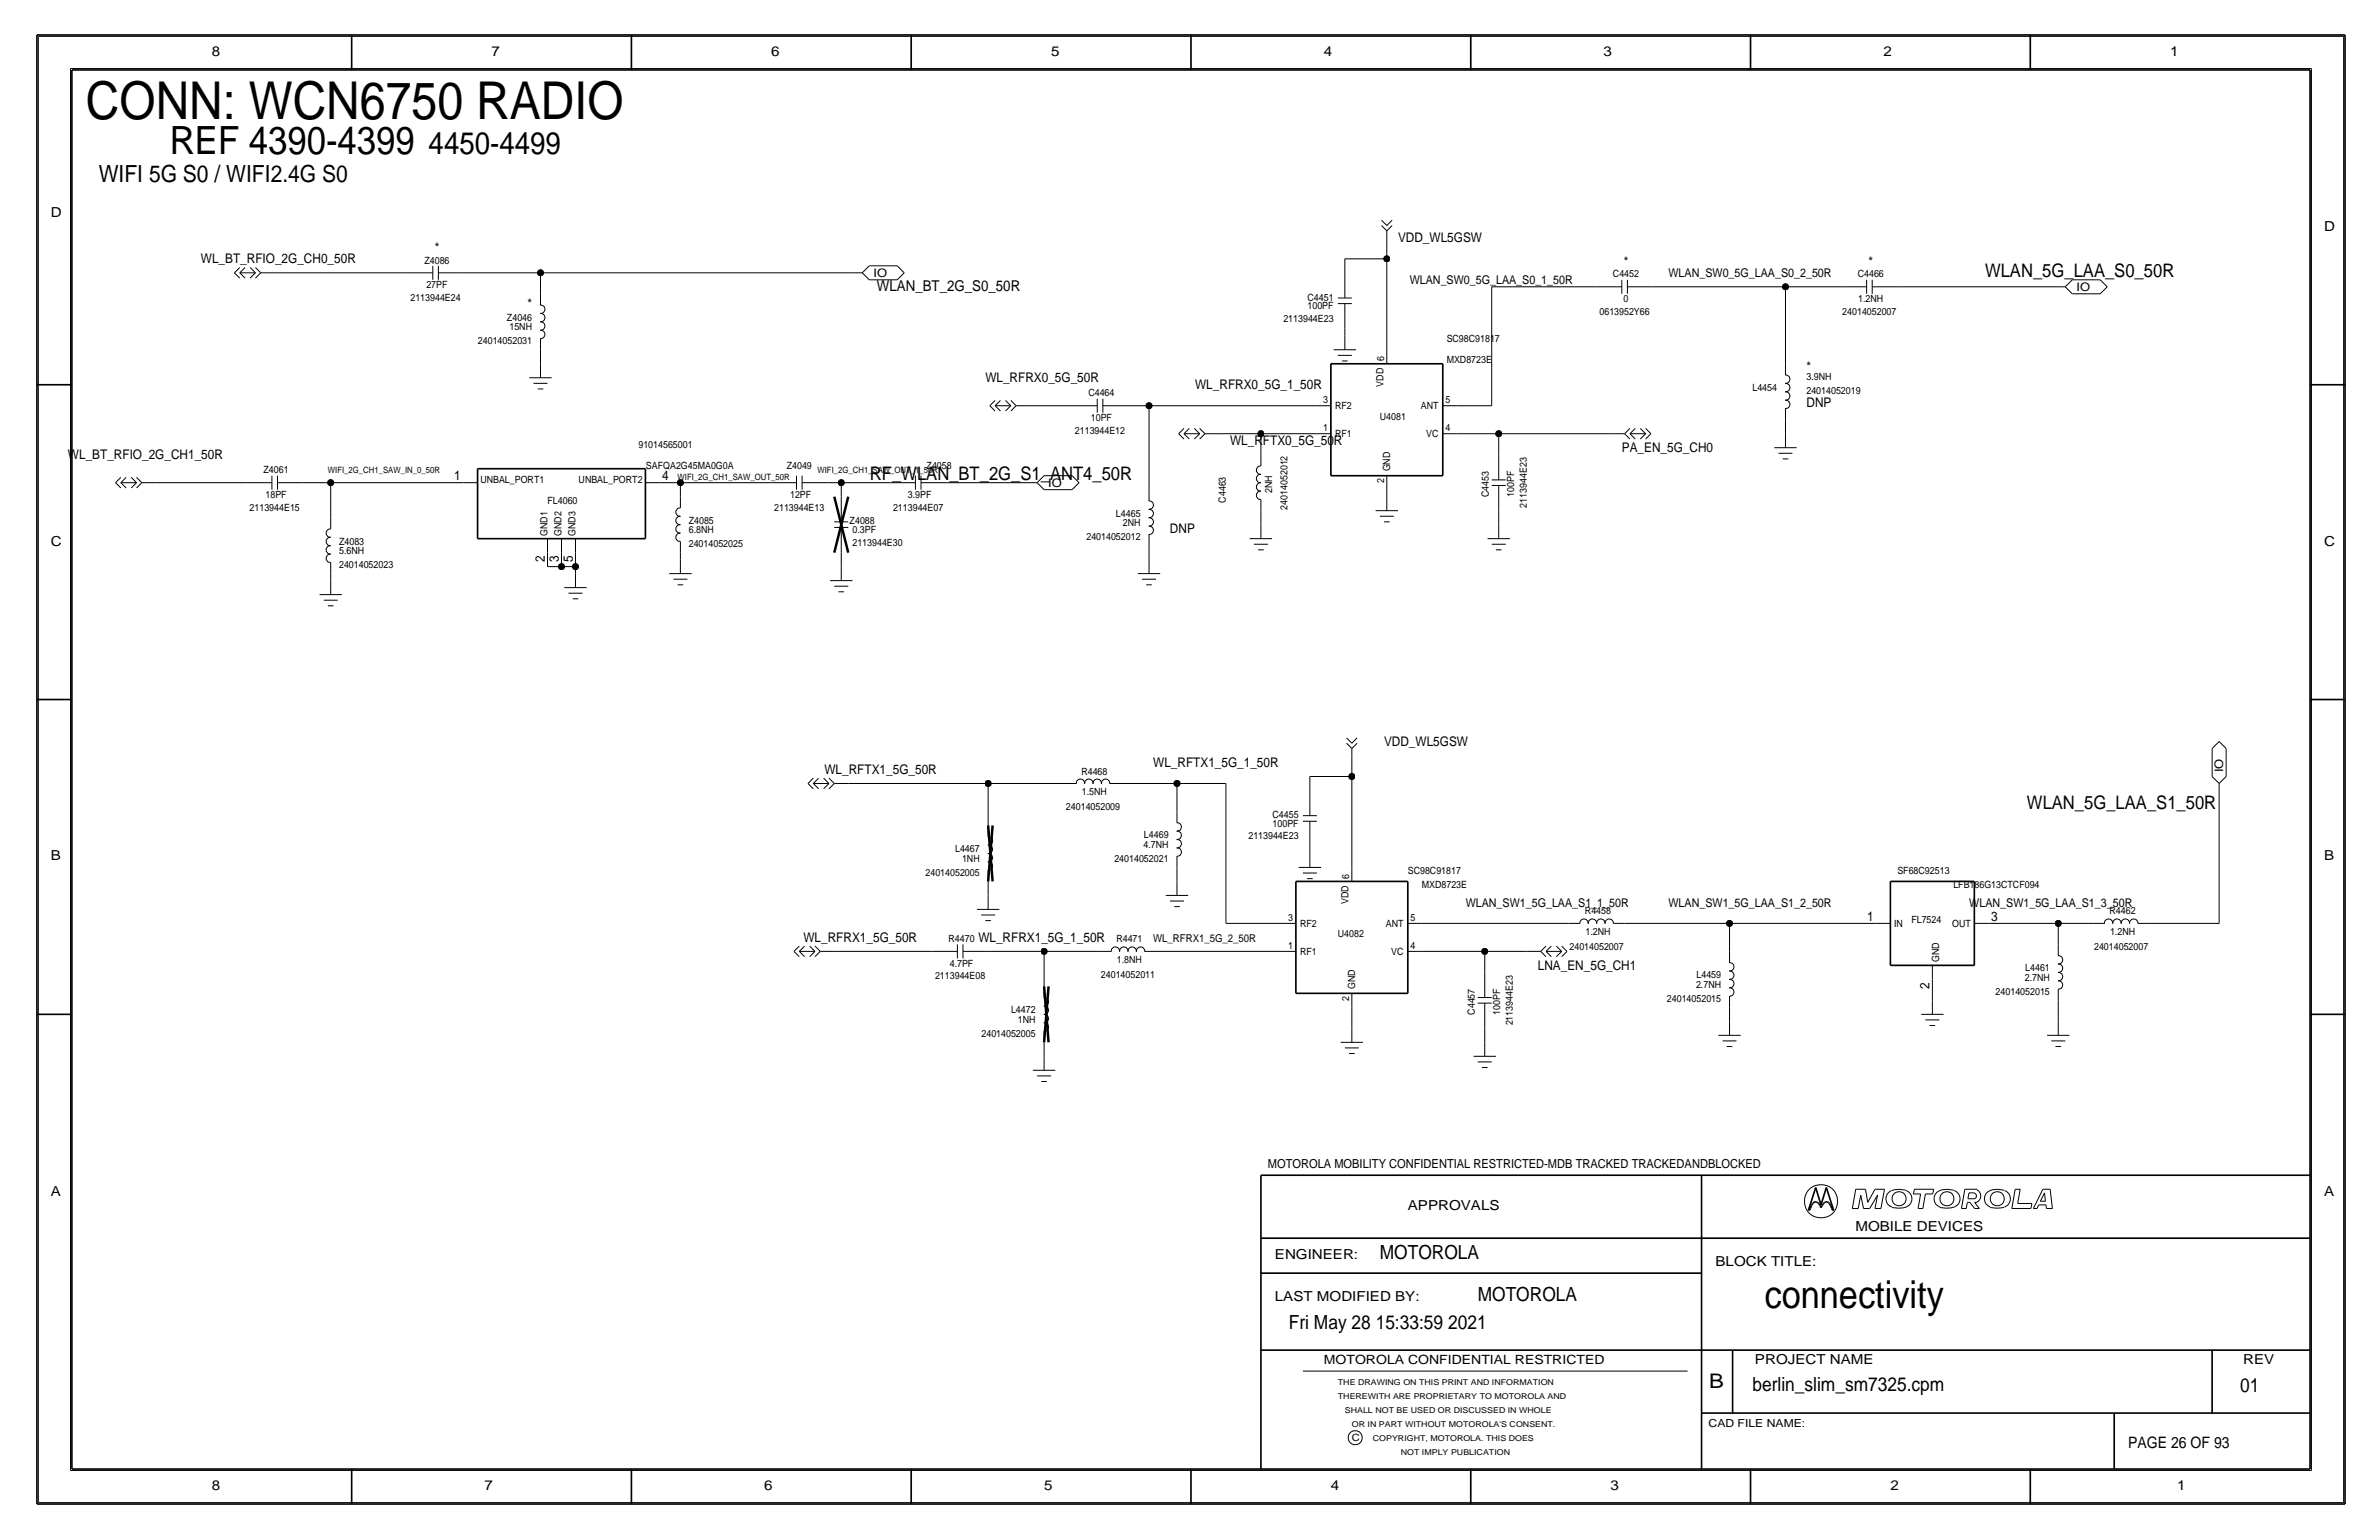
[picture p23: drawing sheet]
<svg xmlns="http://www.w3.org/2000/svg" width="432mm" height="279mm" viewBox="0 0 432 279" stroke-linecap="round" stroke-linejoin="round" font-family="sans-serif">
<defs><g id="words">
<text font-size="9.5" x="15.6" y="21.6">CONN: WCN6750 RADIO</text>
<text font-size="7.1" x="30.8" y="27.9">REF 4390-4399</text>
<text font-size="7" x="320.4" y="237.5">connectivity</text>
<text font-size="5.6" x="77.8" y="27.9">4450-4499</text>
<text font-size="4.3" x="17.9" y="33">WIFI 5G S0 / WIFI2.4G S0</text>
<text font-size="3.7" x="310.3" y="252.1">B</text>
<g font-size="3.5">
<text x="250.5" y="228.6">MOTOROLA</text>
<text x="268.3" y="236.2">MOTOROLA</text>
<text x="234" y="241.3">Fri May 28 15:33:59 2021</text>
<text x="318.2" y="252.6">berlin_slim_sm7325.cpm</text>
<text x="406.8" y="252.7">01</text>
</g>
<g font-size="3.4">
<text x="360.4" y="50.3">WLAN_5G_LAA_S0_50R</text>
<text x="158" y="87.1">RF_WLAN_BT_2G_S1_ANT4_50R</text>
<text x="368.1" y="146.8">WLAN_5G_LAA_S1_50R</text>
</g>
<text font-size="2.9" x="386.4" y="262.9">PAGE 26 OF 93</text>
<text font-size="2.7" x="159.2" y="52.8">WLAN_BT_2G_S0_50R</text>
<g font-size="2.5">
<text x="38.5" y="10.2">8</text>
<text x="89.3" y="10.2">7</text>
<text x="140.1" y="10.2">6</text>
<text x="190.9" y="10.2">5</text>
<text x="240.4" y="10.2">4</text>
<text x="291.2" y="10.2">3</text>
<text x="342" y="10.2">2</text>
<text x="394.1" y="10.2">1</text>
<text x="9.2" y="39.4">D</text>
<text x="422" y="41.9">D</text>
<text x="9.2" y="99.1">C</text>
<text x="422" y="99.1">C</text>
<text x="9.2" y="156.2">B</text>
<text x="422" y="156.2">B</text>
<text x="9.2" y="217.2">A</text>
<text x="255.6" y="219.7">APPROVALS</text>
<text x="422" y="217.2">A</text>
<text x="336.9" y="223.5">MOBILE DEVICES</text>
<text x="231.5" y="228.6">ENGINEER:</text>
<text x="311.5" y="229.9">BLOCK TITLE:</text>
<text x="231.5" y="236.2">LAST MODIFIED BY:</text>
<text x="318.7" y="247.5">PROJECT NAME</text>
<text x="407.3" y="247.6">REV</text>
<text x="38.5" y="270.5">8</text>
<text x="88" y="270.5">7</text>
<text x="138.8" y="270.5">6</text>
<text x="189.6" y="270.5">5</text>
<text x="241.7" y="270.5">4</text>
<text x="292.5" y="270.5">3</text>
<text x="343.3" y="270.5">2</text>
<text x="395.3" y="270.5">1</text>
</g>
<g font-size="2.4">
<text x="36.5" y="47.8">WL_BT_RFIO_2G_CH0_50R</text>
<text x="78.9" y="45.7">*</text>
<text x="253.8" y="43.9">VDD_WL5GSW</text>
<text x="294.8" y="48.3">*</text>
<text x="339.3" y="48.3">*</text>
<text x="95.8" y="55.9">*</text>
<text x="178.9" y="69.3">WL_RFRX0_5G_50R</text>
<text x="217" y="70.6">WL_RFRX0_5G_1_50R</text>
<text x="328" y="67.3">*</text>
<text x="328" y="73.9">DNP</text>
<text x="12.3" y="83.3">WL_BT_RFIO_2G_CH1_50R</text>
<text x="223.4" y="80.8">WL_RFTX0_5G_50R</text>
<text x="294.5" y="82">PA_EN_5G_CH0</text>
<text x="82.5" y="87.1">1</text>
<text x="120.2" y="87.1">4</text>
<text x="212.4" y="96.7">DNP</text>
<text x="98.9" y="102" transform="rotate(-90 98.9 102)">2</text>
<text x="101.4" y="102" transform="rotate(-90 101.4 102)">3</text>
<text x="104" y="102" transform="rotate(-90 104 102)">5</text>
<text x="251.3" y="135.4">VDD_WL5GSW</text>
<text x="149.7" y="140.5">WL_RFTX1_5G_50R</text>
<text x="209.4" y="139.2">WL_RFTX1_5G_1_50R</text>
<text x="339" y="167.1">1</text>
<text x="361.5" y="167.1">3</text>
<text x="145.9" y="170.9">WL_RFRX1_5G_50R</text>
<text x="177.6" y="170.9">WL_RFRX1_5G_1_50R</text>
<text x="279.2" y="176">LNA_EN_5G_CH1</text>
<text x="350.4" y="179.5" transform="rotate(-90 350.4 179.5)">2</text>
</g>
<g font-size="2.3">
<text x="230.2" y="212.1">MOTOROLA MOBILITY CONFIDENTIAL RESTRICTED-MDB TRACKED TRACKEDANDBLOCKED</text>
<text x="240.4" y="247.6">MOTOROLA CONFIDENTIAL RESTRICTED</text>
</g>
<g font-size="2.2">
<text x="256" y="51.6">WLAN_SW0_5G_LAA_S0_1_50R</text>
<text x="303" y="50.3">WLAN_SW0_5G_LAA_S0_2_50R</text>
<text x="266.1" y="164.6">WLAN_SW1_5G_LAA_S1_1_50R</text>
<text x="303" y="164.6">WLAN_SW1_5G_LAA_S1_2_50R</text>
<text x="357.6" y="164.6">WLAN_SW1_5G_LAA_S1_3_50R</text>
</g>
<g font-size="2.1">
<text x="158.6" y="50.2">IO</text>
<text x="377" y="52.8">IO</text>
<text x="190.3" y="88.3">IO</text>
<text x="403.7" y="140.2" transform="rotate(-90 403.7 140.2)">IO</text>
</g>
<g font-size="2">
<text x="209.4" y="170.9">WL_RFRX1_5G_2_50R</text>
<text x="310.2" y="259.1">CAD FILE NAME:</text>
</g>
<g font-size="1.8">
<text x="77.1" y="47.9">Z4086</text>
<text x="77.4" y="52.3">27PF</text>
<text x="292.9" y="50.3">C4452</text>
<text x="337.3" y="50.3">C4466</text>
<text x="74.5" y="54.6">2113944E24</text>
<text x="92.1" y="58.2">Z4046</text>
<text x="92.5" y="59.9">15NH</text>
<text x="233" y="58.4">2113944E23</text>
<text x="237.4" y="54.6">C4451</text>
<text x="237.4" y="56.1">100PF</text>
<text x="290.4" y="57.2">0613952Y66</text>
<text x="294.8" y="54.9">0</text>
<text x="334.5" y="57.2">24014052007</text>
<text x="337.4" y="54.9">1.2NH</text>
<text x="86.8" y="62.5">24014052031</text>
<text x="251.3" y="65.5" transform="rotate(-90 251.3 65.5)">6</text>
<text x="262.7" y="62.1">SC98C91817</text>
<text x="262.7" y="65.9">MXD8723E</text>
<text x="197.6" y="71.9">C4464</text>
<text x="251.2" y="70.2" transform="rotate(-90 251.2 70.2)">VDD</text>
<text x="318.2" y="70.9">L4454</text>
<text x="328" y="71.6">24014052019</text>
<text x="328" y="69">3.9NH</text>
<text x="198.1" y="76.5">10PF</text>
<text x="240.3" y="73.2">3</text>
<text x="242.4" y="74.3">RF2</text>
<text x="250.5" y="76.2">U4081</text>
<text x="258" y="74.3">ANT</text>
<text x="262.5" y="73.2">5</text>
<text x="115.9" y="81.3">91014565001</text>
<text x="195.2" y="78.7">2113944E12</text>
<text x="240.3" y="78.2">1</text>
<text x="242.4" y="79.3">RF1</text>
<text x="259" y="79.3">VC</text>
<text x="262.5" y="78.2">4</text>
<text x="47.9" y="85.9">Z4061</text>
<text x="87.2" y="87.6">UNBAL_PORT1</text>
<text x="105.1" y="87.6">UNBAL_PORT2</text>
<text x="117.3" y="85.1">SAFQA2G45MA0G0A</text>
<text x="142.9" y="85.1">Z4049</text>
<text x="168.3" y="85.1">Z4058</text>
<text x="231" y="89.5" transform="rotate(-90 231 89.5)">2NH</text>
<text x="251.3" y="87.8" transform="rotate(-90 251.3 87.8)">2</text>
<text x="252.4" y="85.6" transform="rotate(-90 252.4 85.6)">GND</text>
<text x="45.3" y="92.7">2113944E15</text>
<text x="48.2" y="90.4">18PF</text>
<text x="99.4" y="91.4">FL4060</text>
<text x="125.1" y="95">Z4085</text>
<text x="140.6" y="92.7">2113944E13</text>
<text x="143.5" y="90.4">12PF</text>
<text x="154.3" y="95">Z4088</text>
<text x="162.2" y="92.7">2113944E07</text>
<text x="164.8" y="90.4">3.9PF</text>
<text x="202.6" y="93.8">L4465</text>
<text x="203.9" y="95.5">2NH</text>
<text x="222.6" y="91.3" transform="rotate(-90 222.6 91.3)">C4463</text>
<text x="233.8" y="92.6" transform="rotate(-90 233.8 92.6)">24014052012</text>
<text x="270.4" y="90.3" transform="rotate(-90 270.4 90.3)">C4453</text>
<text x="274.9" y="90.3" transform="rotate(-90 274.9 90.3)">100PF</text>
<text x="277.2" y="92.2" transform="rotate(-90 277.2 92.2)">2113944E23</text>
<text x="61.6" y="100.6">5.6NH</text>
<text x="61.6" y="98.9">Z4083</text>
<text x="99.4" y="97.3" transform="rotate(-90 99.4 97.3)">GND1</text>
<text x="102" y="97.3" transform="rotate(-90 102 97.3)">GND2</text>
<text x="104.5" y="97.3" transform="rotate(-90 104.5 97.3)">GND3</text>
<text x="125.1" y="99.3">24014052025</text>
<text x="125.1" y="96.8">6.8NH</text>
<text x="154.8" y="99.1">2113944E30</text>
<text x="154.8" y="96.8">0.3PF</text>
<text x="197.3" y="98">24014052012</text>
<text x="61.6" y="103.1">24014052023</text>
<text x="196.4" y="140.6">R4468</text>
<text x="193.6" y="147.1">24014052009</text>
<text x="196.4" y="144.3">1.5NH</text>
<text x="231.1" y="148.6">C4455</text>
<text x="173.4" y="154.7">L4467</text>
<text x="207.6" y="153.9">4.7NH</text>
<text x="207.7" y="152.2">L4469</text>
<text x="226.7" y="152.4">2113944E23</text>
<text x="231.1" y="150.1">100PF</text>
<text x="168.1" y="159">24014052005</text>
<text x="174.7" y="156.5">1NH</text>
<text x="202.3" y="156.5">24014052021</text>
<text x="245" y="159.5" transform="rotate(-90 245 159.5)">6</text>
<text x="255.6" y="158.8">SC98C91817</text>
<text x="258.2" y="161.3">MXD8723E</text>
<text x="344.5" y="158.7">SF68C92513</text>
<text x="354.7" y="161.3">LFB186G13CTCF094</text>
<text x="233.9" y="167.1">3</text>
<text x="244.9" y="164.2" transform="rotate(-90 244.9 164.2)">VDD</text>
<text x="256.1" y="167.1">5</text>
<text x="287.8" y="166">R4458</text>
<text x="347.1" y="167.6">FL7524</text>
<text x="383" y="166">R4462</text>
<text x="172.2" y="171.1">R4470</text>
<text x="202.7" y="171.1">R4471</text>
<text x="233.9" y="172.2">1</text>
<text x="236.1" y="168.2">RF2</text>
<text x="236.1" y="173.3">RF1</text>
<text x="242.9" y="170.2">U4082</text>
<text x="251.6" y="168.2">ANT</text>
<text x="252.6" y="173.3">VC</text>
<text x="256.1" y="172.2">4</text>
<text x="285" y="172.5">24014052007</text>
<text x="287.9" y="169.7">1.2NH</text>
<text x="343.9" y="168.2">IN</text>
<text x="354.5" y="168.2">OUT</text>
<text x="380.2" y="172.5">24014052007</text>
<text x="383.1" y="169.7">1.2NH</text>
<text x="169.8" y="177.8">2113944E08</text>
<text x="172.5" y="175.5">4.7PF</text>
<text x="199.9" y="177.5">24014052011</text>
<text x="202.8" y="174.8">1.8NH</text>
<text x="246.1" y="179.6" transform="rotate(-90 246.1 179.6)">GND</text>
<text x="308" y="179.3">2.7NH</text>
<text x="308" y="177.6">L4459</text>
<text x="352.1" y="174.7" transform="rotate(-90 352.1 174.7)">GND</text>
<text x="367.7" y="178.1">2.7NH</text>
<text x="367.7" y="176.3">L4461</text>
<text x="183.6" y="183.9">L4472</text>
<text x="184.8" y="185.7">1NH</text>
<text x="245" y="181.7" transform="rotate(-90 245 181.7)">2</text>
<text x="267.8" y="184.2" transform="rotate(-90 267.8 184.2)">C4457</text>
<text x="272.4" y="184.2" transform="rotate(-90 272.4 184.2)">100PF</text>
<text x="302.7" y="181.9">24014052015</text>
<text x="362.4" y="180.6">24014052015</text>
<text x="178.2" y="188.2">24014052005</text>
<text x="274.7" y="186.2" transform="rotate(-90 274.7 186.2)">2113944E23</text>
<text x="245.5" y="261.6">C</text>
</g>
<g font-size="1.6">
<text x="59.5" y="85.9">WIFI_2G_CH1_SAW_IN_0_50R</text>
<text x="123" y="87.1">WIFI_2G_CH1_SAW_OUT_50R</text>
<text x="148.4" y="85.9">WIFI_2G_CH1_SAW_OUT_1_50R</text>
</g>
<g font-size="1.5">
<text x="242.9" y="251.5">THE DRAWING ON THIS PRINT AND INFORMATION</text>
<text x="242.9" y="254">THEREWITH ARE PROPRIETARY TO MOTOROLA AND</text>
<text x="244.2" y="256.5">SHALL NOT BE USED OR DISCUSSED IN WHOLE</text>
<text x="245.5" y="259.1">OR IN PART WITHOUT MOTOROLA'S CONSENT.</text>
<text x="249.3" y="261.6">COPYRIGHT, MOTOROLA. THIS DOES</text>
<text x="254.4" y="264.2">NOT IMPLY PUBLICATION</text>
</g>
</g></defs>
<g fill="none" stroke="#000" stroke-width=".18">
<path d="M7 6.6h418.6zM7 6.6v266.2zM12.8 12.4v254.6zM12.8 12.4h406.9zM419.7 12.4v254.6zM425.6 6.6v266.2zM250.9 40l.9 .9zM42.6 49.5l.9 1zM42.6 49.5l.9-.9zM43.5 49.5l1 1zM43.5 49.5l1-.9zM43.5 49.5h2.9z"/>
<path d="M45.4 50.5l1-1zM45.4 48.6l1 .9zM46.4 48.6l.9 .9zM46.4 50.5l.9-1zM47.3 49.5h2.6zM49.9 49.5h24.1zM74 49.5h4.6zM78.6 48.3v2.5zM79.6 49.5h4.6zM79.6 48.3v2.5zM84.2 49.5h13.9zM98.1 55.4a.75 .75 0 0 1 .9 .8 .75 .75 0 0 1-.9 .7"/>
<path d="M98.1 58.5a.75 .75 0 0 1 .9 .7 .75 .75 0 0 1-.9 .7M98.1 60a.75 .75 0 0 1 .9 .7 .75 .75 0 0 1-.9 .8M98.1 56.9a.75 .75 0 0 1 .9 .8 .75 .75 0 0 1-.9 .7M98.1 49.5h57.2zM98.1 49.5v3.8zM98.1 53.3v2.1zM155.3 49.5h1.3zM156.6 49.5l1.2 1.3zM157.8 50.8h5.1zM157.8 48.3h5.1zM157.8 48.3l-1.2 1.2zM162.9 48.3l1.3 1.2z"/>
<path d="M164.2 49.5l-1.3 1.3zM242.9 54.1h2.6zM242.9 55.1h2.6zM244.2 59.7v1.3zM244.2 47h7.6zM244.2 47v2.5zM244.2 55.1v4.6zM244.2 49.5v4.6zM250.9 40.9l.9 1zM251.8 43.2v3.8zM251.8 47v16.5zM251.8 40.9l1-.9z"/>
<path d="M251.8 41.9v1.3zM252.8 40.9l-1 1zM270.9 52.1h19zM270.9 52.1v21.6zM289.9 52.1h4.6zM294.5 50.8v2.5zM295.5 52.1h4.6zM295.5 50.8v2.5zM300.1 52.1h24.1zM324.2 52.1h10.2zM324.2 52.1v13.9zM334.4 52.1h4.5z"/>
<path d="M338.9 50.8v2.5zM340 52.1h4.5zM340 50.8v2.5zM344.5 52.1h29.2zM373.7 52.1h1.3zM375 52.1l1.3 1.2zM376.3 53.3h5.1zM376.3 50.8h5.1zM376.3 50.8l-1.3 1.3zM381.4 50.8l1.2 1.3zM382.6 52.1l-1.2 1.2zM96.1 68.6h4.1z"/>
<path d="M96.9 69.6h2.5zM97.6 70.6h1.1zM98.1 63.5v2.5zM98.1 66v2.6zM98.1 61.5v2zM179.7 73.7l1-1zM179.7 73.7l1 .9zM180.7 73.7l1 .9zM180.7 73.7h2.8zM180.7 73.7l1-1zM182.6 72.7l.9 1zM182.6 74.6l.9-.9z"/>
<path d="M183.5 74.6l1-.9zM183.5 72.7l1 1zM184.5 73.7h2.5zM187 73.7h7.7zM194.7 73.7h4.5zM199.2 72.4v2.5zM200.3 73.7h4.5zM200.3 72.4v2.5zM204.8 73.7h3.8zM208.6 73.7h30.5zM208.6 73.7v15.2zM214 78.7l1-.9z"/>
<path d="M214 78.7l1 1zM215 78.7l1 1zM215 78.7h2.8zM215 78.7l1-.9zM216.9 77.8l.9 .9zM216.9 79.7l.9-1zM217.8 79.7l1-1zM217.8 77.8l1 .9zM218.8 78.7h2.5zM221.3 78.7h7.7zM229 78.7h10.1zM229 78.7v3.8z"/>
<path d="M239.1 73.7h2.6zM239.1 78.7h2.6zM242.2 63.5h4zM242.9 64.5h2.6zM243.7 65.5h1zM244.2 61v2.5zM251.8 63.5v2.5zM262 73.7h2.5zM262 78.7h2.5zM264.5 73.7h6.4zM264.5 78.7h7.6zM272.1 78.7h20.4z"/>
<path d="M272.1 78.7v3.8zM292.5 78.7h2.5zM295 78.7l1 1zM295 78.7l1-.9zM296 78.7l.9-.9zM296 78.7h2.8zM296 78.7l.9 1zM297.8 79.7l1-1zM297.8 77.8l1 .9zM298.8 79.7l1-1zM298.8 77.8l1 .9zM324.2 68.1a.75 .75 0 0 1 .8 .8 .75 .75 0 0 1-.8 .7"/>
<path d="M324.2 71.2a.75 .75 0 0 1 .8 .7 .75 .75 0 0 1-.8 .7M324.2 72.7a.75 .75 0 0 1 .8 .7 .75 .75 0 0 1-.8 .8M324.2 69.6a.75 .75 0 0 1 .8 .8 .75 .75 0 0 1-.8 .7M324.2 76.2v2.5zM324.2 74.2v2zM324.2 66v2.1zM324.2 78.7v2.6zM21 87.6l.9 1zM21 87.6l.9-.9zM21.9 87.6l1 1zM21.9 87.6l1-.9zM21.9 87.6h2.9z"/>
<path d="M23.8 88.6l1-1zM23.8 86.7l1 .9zM24.8 88.6l1-1zM24.8 86.7l1 .9zM25.8 87.6h2.5zM28.3 87.6h16.5zM44.8 87.6h4.6zM49.4 86.4v2.5zM50.4 87.6h4.6zM50.4 86.4v2.5zM55 87.6h5zM60 87.6h24.2z"/>
<path d="M60 87.6v6.4zM60 94v2zM60 96.1a.74 .74 0 0 0-.8 .7 .74 .74 0 0 0 .8 .7M60 99.1a.74 .74 0 0 0-.8 .7 .74 .74 0 0 0 .8 .8M60 97.6a.74 .74 0 0 0-.8 .7 .74 .74 0 0 0 .8 .8M84.2 87.6h2.5zM99.4 97.8v2.5zM102 97.8v2.5zM104.5 97.8v2.5zM117.2 87.6h2.5zM119.7 87.6h3.8zM123.5 87.6h16.6z"/>
<path d="M123.5 87.6v2.6zM123.5 98.3v2zM123.5 90.2v2zM123.5 92.3a.74 .74 0 0 0-.8 .7 .74 .74 0 0 0 .8 .7M123.5 95.3a.74 .74 0 0 0-.8 .7 .74 .74 0 0 0 .8 .8M123.5 96.8a.74 .74 0 0 0-.8 .8 .74 .74 0 0 0 .8 .7M123.5 93.8a.74 .74 0 0 0-.8 .7 .74 .74 0 0 0 .8 .7M140.1 87.6h4.5zM144.6 86.4v2.5zM145.6 87.6h4.6zM145.6 86.4v2.5zM150.2 87.6h2.6z"/>
<path d="M151.5 95.8h2.5zM151.5 94.7h2.5zM152.8 87.6v2.6zM152.8 95.8v4.5zM152.8 90.2v4.5zM152.8 87.6h8.8zM161.6 87.6h4.6zM166.2 86.4v2.5zM167.2 87.6h4.6zM167.2 86.4v2.5zM171.8 87.6h15.2zM187 87.6h1.3z"/>
<path d="M188.3 87.6l1.3 1.3zM189.6 88.9h5.1zM189.6 86.4h5.1zM189.6 86.4l-1.3 1.2zM194.7 86.4l1.2 1.2zM195.9 87.6l-1.2 1.3zM208.6 91a.75 .75 0 0 1 .8 .7 .75 .75 0 0 1-.8 .8M208.6 94a.75 .75 0 0 1 .8 .8 .75 .75 0 0 1-.8 .7M208.6 95.6a.75 .75 0 0 1 .8 .7 .75 .75 0 0 1-.8 .7M208.6 92.5a.75 .75 0 0 1 .8 .7 .75 .75 0 0 1-.8 .8M208.6 99.1v2.5zM208.6 97v2.1z"/>
<path d="M208.6 88.9v2zM226.9 97.8h4.1zM227.7 98.8h2.5zM228.4 99.8h1.1zM229 92.7v2.5zM229 95.3v2.5zM229 82.5v2.1zM229 90.7v2zM229 87.7a.74 .74 0 0 0-.9 .7 .74 .74 0 0 0 .9 .8M229 84.6a.74 .74 0 0 0-.9 .8 .74 .74 0 0 0 .9 .7M229 86.2a.74 .74 0 0 0-.9 .7 .74 .74 0 0 0 .9 .7M229 89.2a.74 .74 0 0 0-.9 .7 .74 .74 0 0 0 .9 .8"/>
<path d="M249.8 92.7h4zM250.5 93.7h2.6zM251.3 94.7h1zM251.8 88.9v1.3zM251.8 86.4v2.5zM251.8 90.2v2.5zM270.1 97.8h4.1zM270.9 87.1h2.5zM270.9 98.8h2.5zM270.9 88.1h2.5zM271.6 99.8h1zM272.1 92.7v2.5z"/>
<path d="M272.1 95.3v2.5zM272.1 82.5v4.6zM272.1 88.1v4.6zM322.2 81.3h4zM322.9 82.3h2.6zM323.7 83.3h1zM58 107.9h4.1zM58.8 109h2.5zM59.5 110h1.1zM60 104.1v1.3zM60 105.4v2.5zM60 102.1v2z"/>
<path d="M60 100.6a.74 .74 0 0 0-.8 .8 .74 .74 0 0 0 .8 .7M99.4 102.9h2.6zM99.4 100.3v2.6zM102 100.3v2.6zM102 102.9h2.5zM102.5 106.7h4zM103.2 107.7h2.6zM104 108.7h1zM104.5 100.3v2.6zM104.5 102.9v1.2zM104.5 104.1v2.6zM121.5 104.1h4.1z"/>
<path d="M122.3 105.2h2.5zM123 106.2h1.1zM123.5 100.3v1.3zM123.5 101.6v2.5zM150.7 105.4h4.1zM151.5 106.4h2.5zM152.2 107.4h1.1zM152.8 100.3v2.6zM152.8 102.9v2.5zM206.6 104.1h4.1zM207.4 105.2h2.5zM208.1 106.2h1z"/>
<path d="M208.6 101.6v2.5zM244.5 134l1 .9zM244.5 134.9l1 1zM245.5 137.2v3.8zM245.5 134.9l.9-.9zM245.5 135.9l.9-1zM245.5 135.9v1.3zM401.7 135.9l1.2-1.3zM401.7 135.9v5.1zM402.9 134.6l1.3 1.3zM404.2 135.9v5.1zM146.7 142.2l1 1z"/>
<path d="M146.7 142.2l1-.9zM147.7 142.2l.9 1zM147.7 142.2h2.8zM147.7 142.2l.9-.9zM149.6 141.3l.9 .9zM149.6 143.2l.9-1zM150.5 141.3l1 .9zM150.5 143.2l1-1zM151.5 142.2h2.5zM154 142.2h25.4zM179.4 151.9a.75 .75 0 0 1 .8 .8 .75 .75 0 0 1-.8 .7M179.4 155a.75 .75 0 0 1 .8 .7 .75 .75 0 0 1-.8 .8"/>
<path d="M179.4 156.5a.75 .75 0 0 1 .8 .8 .75 .75 0 0 1-.8 .7M179.4 153.5a.75 .75 0 0 1 .8 .7 .75 .75 0 0 1-.8 .7M179.4 142.2v7.7zM179.4 158v2zM179.4 149.9v2zM179.4 142.2h14zM193.4 142.2h2zM195.4 142.3a.75 .75 0 0 1 .8-.9 .75 .75 0 0 1 .7 .9M197 142.3a.75 .75 0 0 1 .7-.9 .75 .75 0 0 1 .7 .9M198.5 142.3a.75 .75 0 0 1 .7-.9 .75 .75 0 0 1 .7 .9M200 142.3a.75 .75 0 0 1 .7-.9 .75 .75 0 0 1 .8 .9M201.5 142.2h2.1z"/>
<path d="M203.6 142.2h10.1zM213.7 149.4a.75 .75 0 0 1 .8 .7 .75 .75 0 0 1-.8 .8M213.7 152.5a.75 .75 0 0 1 .8 .7 .75 .75 0 0 1-.8 .7M213.7 154a.75 .75 0 0 1 .8 .7 .75 .75 0 0 1-.8 .7M213.7 150.9a.75 .75 0 0 1 .8 .8 .75 .75 0 0 1-.8 .7M213.7 157.5v2.5zM213.7 142.2v5.1zM213.7 155.4v2.1zM213.7 147.3v2.1zM213.7 142.2h8.9zM222.6 142.2v25.4zM235.8 157.5h4.1z"/>
<path d="M236.6 148.1h2.5zM236.6 158.5h2.5zM236.6 149.1h2.5zM237.3 159.5h1.1zM237.8 153.7v1.2zM237.8 141h7.7zM237.8 141v2.5zM237.8 154.9v2.6zM237.8 149.1v4.6zM237.8 143.5v4.6zM245.5 141v16.5zM245.5 157.5v2.5z"/>
<path d="M401.7 141l1.2 1.2zM402.9 143.5v24.1zM402.9 142.2v1.3zM402.9 142.2l1.3-1.2zM144.2 172.7l.9 1zM144.2 172.7l.9-.9zM145.1 172.7h2.9zM145.1 172.7l1-.9zM145.1 172.7l1 1zM147 171.8l1 .9zM147 173.7l1-1zM148 173.7l.9-1z"/>
<path d="M148 171.8l.9 .9zM148.9 172.7h2.6zM151.5 172.7h17.8zM169.3 172.7h4.5zM173.8 171.4v2.6zM174.9 172.7h4.5zM174.9 171.5v2.5zM177.4 165.1h4.1zM178.2 166.1h2.5zM178.9 167.1h1zM179.4 160v2.6zM179.4 172.7h10.2z"/>
<path d="M179.4 162.6v2.5zM189.6 172.7h10.1zM189.6 172.7v6.4zM189.6 179.1v2zM199.7 172.7h2.1zM201.8 172.8a.75 .75 0 0 1 .7-.9 .75 .75 0 0 1 .8 .9M203.3 172.8a.75 .75 0 0 1 .7-.9 .75 .75 0 0 1 .8 .9M204.8 172.8a.75 .75 0 0 1 .8-.9 .75 .75 0 0 1 .7 .9M206.3 172.8a.75 .75 0 0 1 .8-.9 .75 .75 0 0 1 .7 .9M207.9 172.7h2zM209.9 172.7h22.9zM211.7 162.6h4z"/>
<path d="M212.4 163.6h2.6zM213.2 164.6h1zM213.7 160v2.6zM222.6 167.6h10.2zM232.8 167.6h2.5zM232.8 172.7h2.5zM255.6 167.6h2.6zM255.6 172.7h2.6zM258.2 172.7h11.4zM258.2 167.6h26.6zM269.6 172.7h7.6zM269.6 172.7v3.8z"/>
<path d="M269.6 176.5v4.6zM277.2 172.7h2.6zM279.8 172.7l.9-.9zM279.8 172.7l.9 1zM280.7 172.7l1 1zM280.7 172.7l1-.9zM280.7 172.7h2.9zM282.6 171.8l1 .9zM282.6 173.7l1-1zM283.6 173.7l.9-1zM283.6 171.8l.9 .9zM284.8 167.6h2.1z"/>
<path d="M286.9 167.7a.75 .75 0 0 1 .7-.9 .75 .75 0 0 1 .7 .9M288.4 167.7a.75 .75 0 0 1 .7-.9 .75 .75 0 0 1 .8 .9M289.9 167.7a.75 .75 0 0 1 .8-.9 .75 .75 0 0 1 .7 .9M291.4 167.7a.75 .75 0 0 1 .8-.9 .75 .75 0 0 1 .7 .9M293 167.6h2zM295 167.6h19zM314 174.8a.75 .75 0 0 1 .9 .7 .75 .75 0 0 1-.9 .8M314 177.9a.75 .75 0 0 1 .9 .7 .75 .75 0 0 1-.9 .7M314 179.4a.75 .75 0 0 1 .9 .7 .75 .75 0 0 1-.9 .7M314 176.3a.75 .75 0 0 1 .9 .8 .75 .75 0 0 1-.9 .7M314 167.6h26.7zM314 167.6v5.1z"/>
<path d="M314 172.7v2.1zM340.7 167.6h2.6zM350.9 177.8v3.8zM350.9 175.3v2.5zM358.5 167.6h2.5zM361 167.6h12.7zM373.7 173.5a.75 .75 0 0 1 .8 .8 .75 .75 0 0 1-.8 .7M373.7 176.6a.75 .75 0 0 1 .8 .7 .75 .75 0 0 1-.8 .8M373.7 178.1a.75 .75 0 0 1 .8 .7 .75 .75 0 0 1-.8 .8M373.7 175.1a.75 .75 0 0 1 .8 .7 .75 .75 0 0 1-.8 .7M373.7 167.6h6.4zM373.7 167.6v3.8z"/>
<path d="M373.7 179.6v2zM373.7 171.5v2zM380.1 167.6h2zM382.1 167.7a.75 .75 0 0 1 .8-.9 .75 .75 0 0 1 .7 .9M383.6 167.7a.75 .75 0 0 1 .8-.9 .75 .75 0 0 1 .7 .9M385.2 167.7a.75 .75 0 0 1 .7-.9 .75 .75 0 0 1 .7 .9M386.7 167.7a.75 .75 0 0 1 .7-.9 .75 .75 0 0 1 .8 .9M388.2 167.6h2zM390.2 167.6h12.7zM187.6 194.3h4zM188.3 195.3h2.6zM189.1 196.3h1z"/>
<path d="M189.5 181.2a.75 .75 0 0 1 .9 .7 .75 .75 0 0 1-.9 .7M189.5 184.2a.75 .75 0 0 1 .9 .7 .75 .75 0 0 1-.9 .8M189.5 185.7a.75 .75 0 0 1 .9 .8 .75 .75 0 0 1-.9 .7M189.5 182.7a.75 .75 0 0 1 .9 .7 .75 .75 0 0 1-.9 .7M189.6 189.2v2.6zM189.6 191.8v2.5zM189.6 187.2v2zM243.4 189.2h4.1zM244.2 190.2h2.5zM245 191.3h1zM245.5 182.9v3.8zM245.5 186.7v2.5z"/>
<path d="M245.5 180.3v2.6zM267.6 191.8h4zM268.3 181.1h2.6zM268.3 182.1h2.6zM268.3 192.8h2.6zM269.1 193.8h1zM269.6 186.7v2.5zM269.6 182.1v4.6zM269.6 189.2v2.6zM312 188h4.1zM312.8 189h2.5zM313.5 190h1.1z"/>
<path d="M314 182.9v2.5zM314 180.8v2.1zM314 185.4v2.6zM348.8 184.1h4.1zM349.6 185.2h2.5zM350.4 186.2h1zM350.9 181.6v2.5zM371.7 188h4.1zM372.5 189h2.5zM373.2 190h1zM373.7 181.6v3.8zM373.7 185.4v2.6z"/>
<path d="M336.3 219.4h1.1zM337 215.9h1.7zM337 215.9l-.7 3.5zM337.9 217l-.5 2.4zM337.9 217l.5 2.4zM338.4 219.4h1.1zM338.7 215.9l.4 2.4zM340.5 219.4h1zM340.5 215.9h1.7zM340.5 215.9l-1.4 2.4zM340.9 217l-1.4 2.4zM340.9 217l-.4 2.4z"/>
<path d="M342.2 215.9l-.7 3.5zM343.5 216.2a1.6 1.6 0 0 0-1.1 1.5 1.6 1.6 0 0 0 1.1 1.5M346 216.1h-.1a4 4 0 0 0-2.4 .1M346.1 216.2a1.59 1.59 0 0 1 1.1 1.5 1.59 1.59 0 0 1-1.1 1.5 5.1 5.1 0 0 1-2.5 0M347.4 216.8h1.3zM347.6 215.9l-.2 .9zM347.6 215.9h3.5zM348.3 219.4h.8zM348.7 216.8l-.4 2.6zM349.6 216.8l-.5 2.6zM349.6 216.8h1.3zM351.1 215.9l-.2 .9z"/>
<path d="M354.7 216.1a3.1 3.1 0 0 0-3.3 .7 1.62 1.62 0 0 0 .8 2.4M354.8 219.2a5.1 5.1 0 0 1-2.6 0M354.8 216.2a1.59 1.59 0 0 1 1.1 1.5 1.59 1.59 0 0 1-1.1 1.5M356.2 219.4h.8zM356.8 215.9l-.6 3.5zM356.8 215.9h2.2zM357.2 218.3l-.2 1.1zM357.2 218.3h.5zM357.3 217.6h1.2zM357.5 216.6l-.2 1zM357.5 216.6h1zM357.7 218.3l.8 1.1z"/>
<path d="M358.5 216.7a.5 .5 0 0 1 .4 .4 .5 .5 0 0 1-.4 .5M358.5 219.4h.9zM358.5 218.3l.9 1.1zM358.5 218.3h.5zM358.9 216a1.24 1.24 0 0 1 .8 1.1 1.24 1.24 0 0 1-.8 1.2M363.9 216.1a3.1 3.1 0 0 0-3.3 .7 1.62 1.62 0 0 0 .8 2.4M363.9 219.2a5.1 5.1 0 0 1-2.5 0M364 216.2a1.59 1.59 0 0 1 1 1.5 1.59 1.59 0 0 1-1 1.5M365.3 219.4h3.5zM365.9 215.9h.9zM365.9 215.9l-.6 3.5zM366.4 218.5h2.6z"/>
<path d="M366.8 215.9l-.4 2.6zM369 218.5l-.2 .9zM369.2 219.4h.7zM370.2 218.7l-.3 .7zM370.2 218.7h1.3zM370.5 218.1h.9zM370.9 215.9l-1.7 3.5zM370.9 215.9h1.4zM371.2 216.6l-.7 1.5zM371.2 216.6l.2 1.5zM371.5 218.7l.1 .7zM371.6 219.4h1.1z"/>
<path d="M372.3 215.9l.4 3.5zM236.6 248.9h69.8zM7 272.8h418.6zM12.8 267h406.9z"/>
<circle cx="330.7" cy="218.1" r="3"/>
<circle cx="344.8" cy="217.6" r="1.28"/>
<circle cx="353.5" cy="217.6" r="1.28"/>
<circle cx="362.7" cy="217.6" r="1.28"/>
<circle cx="246.1" cy="261" r="1.28"/>
</g>
<g fill="#000" stroke="#000" stroke-width=".18">
<circle cx="98.1" cy="49.5" r=".56"/>
<circle cx="251.8" cy="47" r=".56"/>
<circle cx="324.2" cy="52.1" r=".56"/>
<circle cx="208.6" cy="73.7" r=".56"/>
<circle cx="229" cy="78.7" r=".56"/>
<circle cx="272.1" cy="78.7" r=".56"/>
<circle cx="60" cy="87.6" r=".56"/>
<circle cx="123.5" cy="87.6" r=".56"/>
<circle cx="152.8" cy="87.6" r=".56"/>
<circle cx="102" cy="102.9" r=".56"/>
<circle cx="104.5" cy="102.9" r=".56"/>
<circle cx="179.4" cy="142.2" r=".56"/>
<circle cx="213.7" cy="142.2" r=".56"/>
<circle cx="245.5" cy="141" r=".56"/>
<circle cx="189.6" cy="172.7" r=".56"/>
<circle cx="269.6" cy="172.7" r=".56"/>
<circle cx="314" cy="167.6" r=".56"/>
<circle cx="373.7" cy="167.6" r=".56"/>
</g>
<g fill="none" stroke="#000" stroke-width=".3">
<path d="M6.7 6.4v266.7zM6.7 6.4h419.1zM13.1 12.7v254zM13.1 12.7h406.4zM63.9 6.4v6.3zM114.7 6.4v6.3zM165.5 6.4v6.3zM216.3 6.3v6.4zM267.1 6.4v6.3zM317.9 6.4v6.3zM368.7 6.4v6.3zM419.5 12.7v254z"/>
<path d="M425.8 6.4v266.7zM6.7 69.8h6.4zM241.7 66v20.4zM241.7 66h20.3zM262 66v20.4zM419.5 69.8h6.3zM86.7 85.1v12.7zM86.7 97.8h30.5zM86.7 85.1h30.5zM117.2 85.1v12.7zM241.7 86.4h20.3zM6.7 127h6.4z"/>
<path d="M419.5 127h6.3zM235.3 160v20.3zM235.3 160h20.3zM255.6 160v20.3zM343.3 160v15.3zM343.3 175.3h15.2zM343.3 160h15.2zM358.5 160v15.3zM6.7 184.1h6.4zM235.3 180.3h20.3zM419.5 184.1h6.3zM229 213.4v53.3z"/>
<path d="M229 213.4h190.5zM309 213.4v53.3zM328.4 219.7h.2zM328.7 219.4l-.1 .3zM328.9 218.8l-.2 .6zM329.1 218.5l-.2 .3zM329.3 218.3l.3-.1zM329.3 218.3l-.2 .2zM329.6 218.2h.2zM329.7 215.6l-1.3 4.1zM329.7 215.6l1 3.1zM329.8 218.2l.2 .1z"/>
<path d="M330 218.3l.3 .2zM330.3 218.5l.2 .3zM330.5 218.8l.2 .5zM330.9 218.8l-.2 .5zM331.1 218.5l-.2 .3zM331.3 218.3l.2-.1zM331.3 218.3l-.2 .2zM331.5 218.2h.3zM331.6 215.6l1.3 4.1zM331.6 215.6l-.9 3.1zM331.8 218.2l.2 .1zM332 218.3l.2 .2z"/>
<path d="M332.2 218.5l.2 .3zM332.4 218.8l.2 .6zM332.6 219.4l.1 .3zM332.7 219.7h.2zM229 231.1h80zM229 224.8h190.5zM229 245.1h190.5zM309 256.5h110.5zM314.6 245.1v11.4zM383.9 256.5v10.2zM401.7 245.1v11.4zM6.7 273h419.1z"/>
<path d="M13.1 266.7h406.4zM63.9 266.7v6.4zM114.7 266.7v6.4zM165.5 266.7v6.4zM216.3 266.7v6.3zM267.1 266.7v6.4zM317.9 266.7v6.4zM368.7 266.7v6.4z"/>
</g>
<path d="M151.5 90.2l2.5 10.1zM154 90.2l-2.5 10.1zM179.4 149.9l.8 10.1zM180.2 149.9l-.8 10.1zM189.6 179.1l.8 10.1zM190.4 179.1l-.8 10.1z" fill="none" stroke="#000" stroke-width=".45"/>
<use href="#words"/>
</svg>
